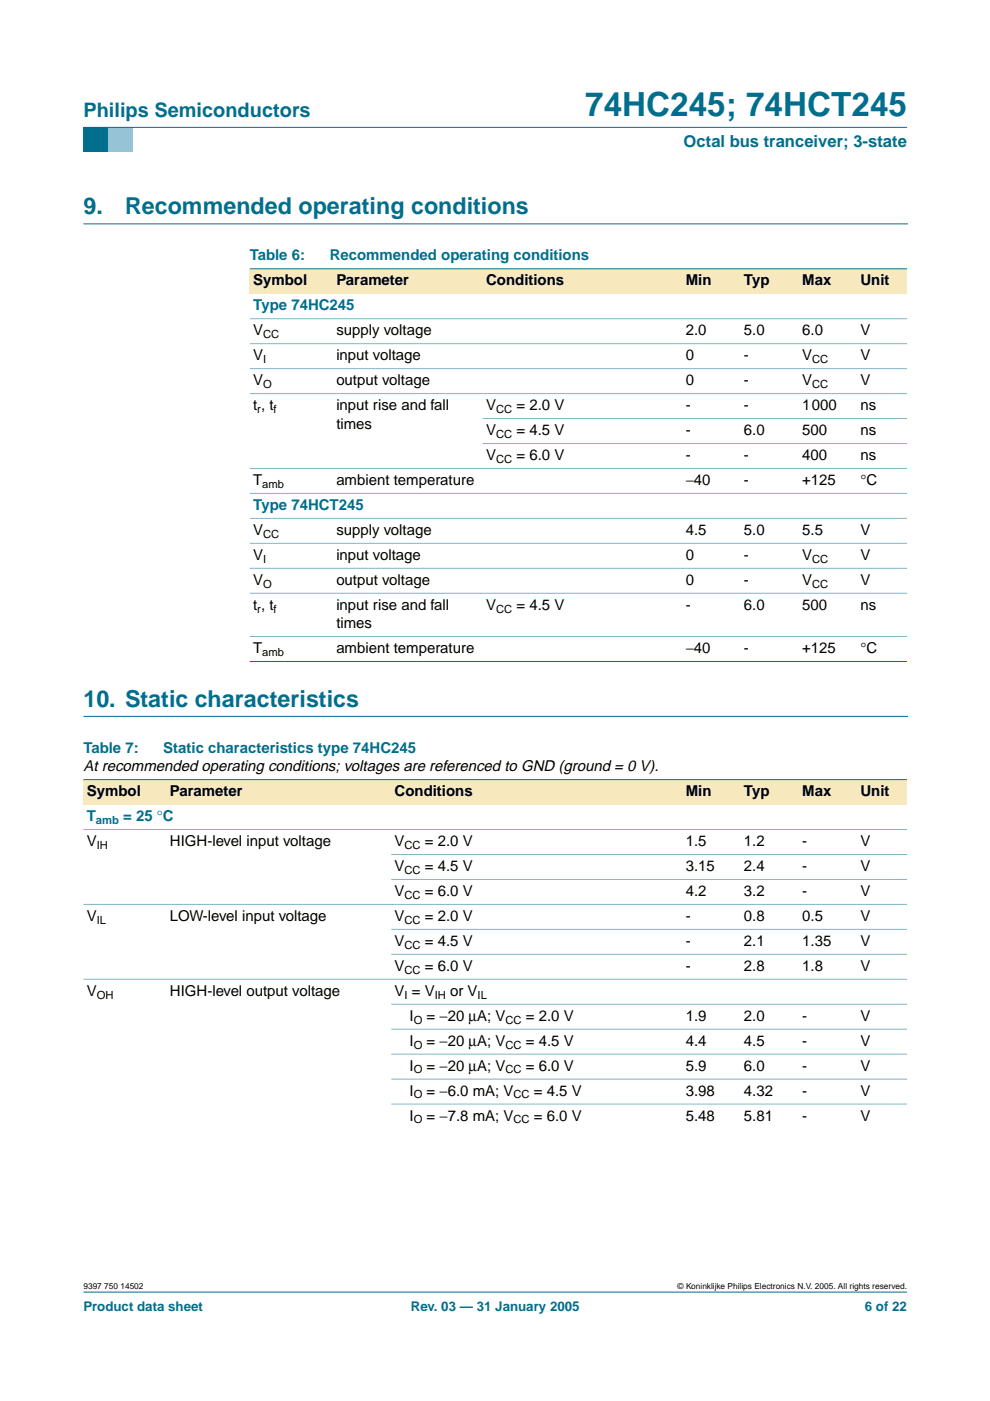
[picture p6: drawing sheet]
<svg xmlns="http://www.w3.org/2000/svg" width="210mm" height="297mm" viewBox="0 0 210 297" stroke-linecap="round" stroke-linejoin="round" font-family="sans-serif">
<defs><g id="words">
<text font-size="7.1" fill="#006e8c" x="124.1" y="24.7">74HC245; 74HCT245</text>
<g font-size="4.9" fill="#006e8c">
<text x="17.7" y="45.5">9.</text>
<text x="26.5" y="45.5">Recommended operating conditions</text>
<text x="17.7" y="149.9">10. Static characteristics</text>
</g>
<text font-size="4.2" fill="#006e8c" x="17.7" y="24.9">Philips Semiconductors</text>
<text font-size="3.5" fill="#006e8c" x="144.9" y="31.1">Octal bus tranceiver; 3-state</text>
<g font-size="3.2" fill="#006e8c">
<text x="53" y="55.2">Table 6:</text>
<text x="69.9" y="55.2">Recommended operating conditions</text>
<text x="53.7" y="65.8">Type 74HC245</text>
<text x="53.7" y="108.1">Type 74HCT245</text>
<text x="17.7" y="159.6">Table 7:</text>
<text x="34.6" y="159.6">Static characteristics type 74HC245</text>
<text x="18.4" y="174.1">T</text>
<text x="26.1" y="174.1">= 25 °C</text>
</g>
<g font-size="3.2">
<text x="53.7" y="60.5">Symbol</text>
<text x="71.3" y="60.5">Parameter</text>
<text x="103.1" y="60.5">Conditions</text>
<text x="145.4" y="60.5">Min</text>
<text x="157.7" y="60.5">Typ</text>
<text x="170.1" y="60.5">Max</text>
<text x="182.4" y="60.5">Unit</text>
<text x="53.7" y="71.1">V</text>
<text x="71.3" y="71.1">supply voltage</text>
<text x="145.4" y="71.1">2.0</text>
<text x="157.7" y="71.1">5.0</text>
<text x="170.1" y="71.1">6.0</text>
<text x="182.4" y="71.1">V</text>
<text x="53.7" y="76.4">V</text>
<text x="71.3" y="76.4">input voltage</text>
<text x="145.4" y="76.4">0</text>
<text x="157.7" y="76.4">-</text>
<text x="170.1" y="76.4">V</text>
<text x="182.4" y="76.4">V</text>
<text x="53.7" y="81.7">V</text>
<text x="71.3" y="81.7">output voltage</text>
<text x="145.4" y="81.7">0</text>
<text x="157.7" y="81.7">-</text>
<text x="170.1" y="81.7">V</text>
<text x="182.4" y="81.7">V</text>
<text x="53.7" y="87">t , t</text>
<text x="71.3" y="87">input rise and fall</text>
<text x="103.1" y="87">V</text>
<text x="109.5" y="87">= 2.0 V</text>
<text x="145.4" y="87">-</text>
<text x="157.7" y="87">-</text>
<text x="170.1" y="87">1000</text>
<text x="182.4" y="87">ns</text>
<text x="71.3" y="90.9">times</text>
<text x="103.1" y="92.3">V</text>
<text x="109.5" y="92.3">= 4.5 V</text>
<text x="145.4" y="92.3">-</text>
<text x="157.7" y="92.3">6.0</text>
<text x="170.1" y="92.3">500</text>
<text x="182.4" y="92.3">ns</text>
<text x="103.1" y="97.6">V</text>
<text x="109.5" y="97.6">= 6.0 V</text>
<text x="145.4" y="97.6">-</text>
<text x="157.7" y="97.6">-</text>
<text x="170.1" y="97.6">400</text>
<text x="182.4" y="97.6">ns</text>
<text x="53.7" y="102.9">T</text>
<text x="71.3" y="102.9">ambient temperature</text>
<text x="145.4" y="102.9">−40</text>
<text x="157.7" y="102.9">-</text>
<text x="170.1" y="102.9">+125</text>
<text x="182.4" y="102.9">°C</text>
<text x="53.7" y="113.4">V</text>
<text x="71.3" y="113.4">supply voltage</text>
<text x="145.4" y="113.4">4.5</text>
<text x="157.7" y="113.4">5.0</text>
<text x="170.1" y="113.4">5.5</text>
<text x="182.4" y="113.4">V</text>
<text x="53.7" y="118.7">V</text>
<text x="71.3" y="118.7">input voltage</text>
<text x="145.4" y="118.7">0</text>
<text x="157.7" y="118.7">-</text>
<text x="170.1" y="118.7">V</text>
<text x="182.4" y="118.7">V</text>
<text x="53.7" y="124">V</text>
<text x="71.3" y="124">output voltage</text>
<text x="145.4" y="124">0</text>
<text x="157.7" y="124">-</text>
<text x="170.1" y="124">V</text>
<text x="182.4" y="124">V</text>
<text x="53.7" y="129.3">t , t</text>
<text x="71.3" y="129.3">input rise and fall</text>
<text x="103.1" y="129.3">V</text>
<text x="109.5" y="129.3">= 4.5 V</text>
<text x="145.4" y="129.3">-</text>
<text x="157.7" y="129.3">6.0</text>
<text x="170.1" y="129.3">500</text>
<text x="182.4" y="129.3">ns</text>
<text x="71.3" y="133.2">times</text>
<text x="53.7" y="138.5">T</text>
<text x="71.3" y="138.5">ambient temperature</text>
<text x="145.4" y="138.5">−40</text>
<text x="157.7" y="138.5">-</text>
<text x="170.1" y="138.5">+125</text>
<text x="182.4" y="138.5">°C</text>
<text x="17.7" y="163.5">At recommended operating conditions; voltages are referenced to GND (ground = 0 V).</text>
<text x="18.4" y="168.8">Symbol</text>
<text x="36" y="168.8">Parameter</text>
<text x="83.7" y="168.8">Conditions</text>
<text x="145.4" y="168.8">Min</text>
<text x="157.7" y="168.8">Typ</text>
<text x="170.1" y="168.8">Max</text>
<text x="182.4" y="168.8">Unit</text>
<text x="18.4" y="179.4">V</text>
<text x="36" y="179.4">HIGH-level input voltage</text>
<text x="83.7" y="179.4">V</text>
<text x="90.1" y="179.4">= 2.0 V</text>
<text x="145.4" y="179.4">1.5</text>
<text x="157.7" y="179.4">1.2</text>
<text x="170.1" y="179.4">-</text>
<text x="182.4" y="179.4">V</text>
<text x="83.7" y="184.7">V</text>
<text x="90.1" y="184.7">= 4.5 V</text>
<text x="145.4" y="184.7">3.15</text>
<text x="157.7" y="184.7">2.4</text>
<text x="170.1" y="184.7">-</text>
<text x="182.4" y="184.7">V</text>
<text x="83.7" y="190">V</text>
<text x="90.1" y="190">= 6.0 V</text>
<text x="145.4" y="190">4.2</text>
<text x="157.7" y="190">3.2</text>
<text x="170.1" y="190">-</text>
<text x="182.4" y="190">V</text>
<text x="18.4" y="195.3">V</text>
<text x="36" y="195.3">LOW-level input voltage</text>
<text x="83.7" y="195.3">V</text>
<text x="90.1" y="195.3">= 2.0 V</text>
<text x="145.4" y="195.3">-</text>
<text x="157.7" y="195.3">0.8</text>
<text x="170.1" y="195.3">0.5</text>
<text x="182.4" y="195.3">V</text>
<text x="83.7" y="200.6">V</text>
<text x="90.1" y="200.6">= 4.5 V</text>
<text x="145.4" y="200.6">-</text>
<text x="157.7" y="200.6">2.1</text>
<text x="170.1" y="200.6">1.35</text>
<text x="182.4" y="200.6">V</text>
<text x="83.7" y="205.9">V</text>
<text x="90.1" y="205.9">= 6.0 V</text>
<text x="145.4" y="205.9">-</text>
<text x="157.7" y="205.9">2.8</text>
<text x="170.1" y="205.9">1.8</text>
<text x="182.4" y="205.9">V</text>
<text x="18.4" y="211.2">V</text>
<text x="36" y="211.2">HIGH-level output voltage</text>
<text x="83.7" y="211.2">V = V</text>
<text x="95.4" y="211.2">or V</text>
<text x="86.8" y="221.7">I</text>
<text x="86.8" y="216.4">I</text>
<text x="90.4" y="216.4">= −20 µA; V</text>
<text x="90.4" y="221.7">= −20 µA; V</text>
<text x="111.5" y="216.4">= 2.0 V</text>
<text x="111.5" y="221.7">= 4.5 V</text>
<text x="145.4" y="216.4">1.9</text>
<text x="145.4" y="221.7">4.4</text>
<text x="157.7" y="216.4">2.0</text>
<text x="157.7" y="221.7">4.5</text>
<text x="170.1" y="216.4">-</text>
<text x="170.1" y="221.7">-</text>
<text x="182.4" y="216.4">V</text>
<text x="182.4" y="221.7">V</text>
<text x="86.8" y="227">I</text>
<text x="90.4" y="227">= −20 µA; V</text>
<text x="111.5" y="227">= 6.0 V</text>
<text x="145.4" y="227">5.9</text>
<text x="157.7" y="227">6.0</text>
<text x="170.1" y="227">-</text>
<text x="182.4" y="227">V</text>
<text x="86.8" y="232.3">I</text>
<text x="90.4" y="232.3">= −6.0 mA; V</text>
<text x="113.2" y="232.3">= 4.5 V</text>
<text x="145.4" y="232.3">3.98</text>
<text x="157.7" y="232.3">4.32</text>
<text x="170.1" y="232.3">-</text>
<text x="182.4" y="232.3">V</text>
<text x="86.8" y="237.6">I</text>
<text x="90.4" y="237.6">= −7.8 mA; V</text>
<text x="113.2" y="237.6">= 6.0 V</text>
<text x="145.4" y="237.6">5.48</text>
<text x="157.7" y="237.6">5.81</text>
<text x="170.1" y="237.6">-</text>
<text x="182.4" y="237.6">V</text>
</g>
<g font-size="2.8" fill="#006e8c">
<text x="17.7" y="278">Product data sheet</text>
<text x="87.1" y="278">Rev. 03 — 31 January 2005</text>
<text x="183.4" y="278">6 of 22</text>
</g>
<g font-size="2.4">
<text x="55.8" y="71.7">CC</text>
<text x="55.8" y="77">I</text>
<text x="172.2" y="77">CC</text>
<text x="55.8" y="82.3">O</text>
<text x="172.2" y="82.3">CC</text>
<text x="54.6" y="87.5">r</text>
<text x="58" y="87.5">f</text>
<text x="105.2" y="87.5">CC</text>
<text x="105.2" y="92.8">CC</text>
<text x="105.2" y="98.1">CC</text>
<text x="55.6" y="103.4">amb</text>
<text x="55.8" y="114">CC</text>
<text x="55.8" y="119.3">I</text>
<text x="172.2" y="119.3">CC</text>
<text x="55.8" y="124.6">O</text>
<text x="172.2" y="124.6">CC</text>
<text x="54.6" y="129.9">r</text>
<text x="58" y="129.9">f</text>
<text x="105.2" y="129.9">CC</text>
<text x="55.6" y="139.1">amb</text>
<text x="20.5" y="180">IH</text>
<text x="85.8" y="180">CC</text>
<text x="85.8" y="185.3">CC</text>
<text x="85.8" y="190.6">CC</text>
<text x="20.5" y="195.9">IL</text>
<text x="85.8" y="195.9">CC</text>
<text x="85.8" y="201.1">CC</text>
<text x="85.8" y="206.4">CC</text>
<text x="20.5" y="211.7">OH</text>
<text x="85.8" y="211.7">I</text>
<text x="92.2" y="211.7">IH</text>
<text x="101.3" y="211.7">IL</text>
<text x="87.7" y="217">O</text>
<text x="107.2" y="217">CC</text>
<text x="87.7" y="222.3">O</text>
<text x="87.7" y="227.6">O</text>
<text x="107.2" y="222.3">CC</text>
<text x="107.2" y="227.6">CC</text>
<text x="87.7" y="232.9">O</text>
<text x="108.9" y="232.9">CC</text>
<text x="87.7" y="238.2">O</text>
<text x="108.9" y="238.2">CC</text>
</g>
<text font-size="2.4" fill="#006e8c" x="20.3" y="174.7">amb</text>
<g font-size="1.8">
<text x="17.7" y="273.4">9397 750 14502</text>
<text x="143.7" y="273.4">© Koninklijke Philips Electronics N.V. 2005. All rights reserved.</text>
</g>
</g></defs>
<path d="M17.7 273.9h174.6z" fill="#006e8c" stroke="#006e8c" stroke-width=".21"/>
<path d="M17.7 27h5.3v5.3h-5.3z" fill-rule="evenodd" fill="#006e8c"/>
<path d="M23 27h5.3v5.3h-5.3z" fill-rule="evenodd" fill="#96c4d6"/>
<path d="M17.7 27h174.6z" fill="#006e8c" stroke="#006e8c" stroke-width=".21"/>
<path d="M17.7 47.5h174.7M17.7 151.9h174.7" fill="none" stroke="#006e8c" stroke-width=".21"/>
<g fill="#f7e8bd">
<path d="M53 57h17.6v5.3h-17.6z" fill-rule="evenodd"/>
<path d="M70.6 57h31.8v5.3h-31.8z" fill-rule="evenodd"/>
<path d="M102.4 57h35.2v5.3h-35.2z" fill-rule="evenodd"/>
<path d="M137.6 57h7.1v5.3h-7.1z" fill-rule="evenodd"/>
<path d="M144.7 57h12.3v5.3h-12.3z" fill-rule="evenodd"/>
<path d="M157 57h12.4v5.3h-12.4z" fill-rule="evenodd"/>
<path d="M169.4 57h12.3v5.3h-12.3z" fill-rule="evenodd"/>
<path d="M181.7 57h10.6v5.3h-10.6z" fill-rule="evenodd"/>
</g>
<g fill="#006e8c" stroke="#006e8c" stroke-width=".21">
<path d="M53 57h139.3z"/>
<path d="M53 140.2h139.3z"/>
</g>
<g fill="#80b6c6" stroke="#80b6c6" stroke-width=".21">
<path d="M53 67.6h139.3z"/>
<path d="M53 72.9h139.3z"/>
<path d="M53 78.2h139.3z"/>
<path d="M53 83.4h139.3z"/>
<path d="M102.4 88.7h89.9z"/>
<path d="M102.4 94h89.9z"/>
<path d="M53 99.3h139.3z"/>
<path d="M53 104.6h139.3z"/>
<path d="M53 109.9h139.3z"/>
<path d="M53 115.2h139.3z"/>
<path d="M53 120.5h139.3z"/>
<path d="M53 125.8h139.3z"/>
<path d="M53 135h139.3z"/>
</g>
<g fill="#f7e8bd">
<path d="M17.7 165.3h17.6v5.3h-17.6z" fill-rule="evenodd"/>
<path d="M35.3 165.3h47.7v5.3h-47.7z" fill-rule="evenodd"/>
<path d="M83 165.3h54.6v5.3h-54.6z" fill-rule="evenodd"/>
<path d="M137.6 165.3h7.1v5.3h-7.1z" fill-rule="evenodd"/>
<path d="M144.7 165.3h12.3v5.3h-12.3z" fill-rule="evenodd"/>
<path d="M157 165.3h12.4v5.3h-12.4z" fill-rule="evenodd"/>
<path d="M169.4 165.3h12.3v5.3h-12.3z" fill-rule="evenodd"/>
<path d="M181.7 165.3h10.6v5.3h-10.6z" fill-rule="evenodd"/>
</g>
<path d="M17.7 165.3h174.6z" fill="#006e8c" stroke="#006e8c" stroke-width=".21"/>
<g fill="#80b6c6" stroke="#80b6c6" stroke-width=".21">
<path d="M17.7 175.9h174.6z"/>
<path d="M83 181.2h109.3z"/>
<path d="M83 186.5h109.3z"/>
<path d="M17.7 191.8h174.6z"/>
<path d="M83 197h109.3z"/>
<path d="M83 202.3h109.3z"/>
<path d="M17.7 207.6h174.6z"/>
<path d="M83 212.9h109.3z"/>
<path d="M83 218.2h109.3z"/>
<path d="M83 223.5h109.3z"/>
<path d="M83 228.8h109.3z"/>
<path d="M83 234.1h109.3z"/>
</g>
<use href="#words"/>
</svg>
